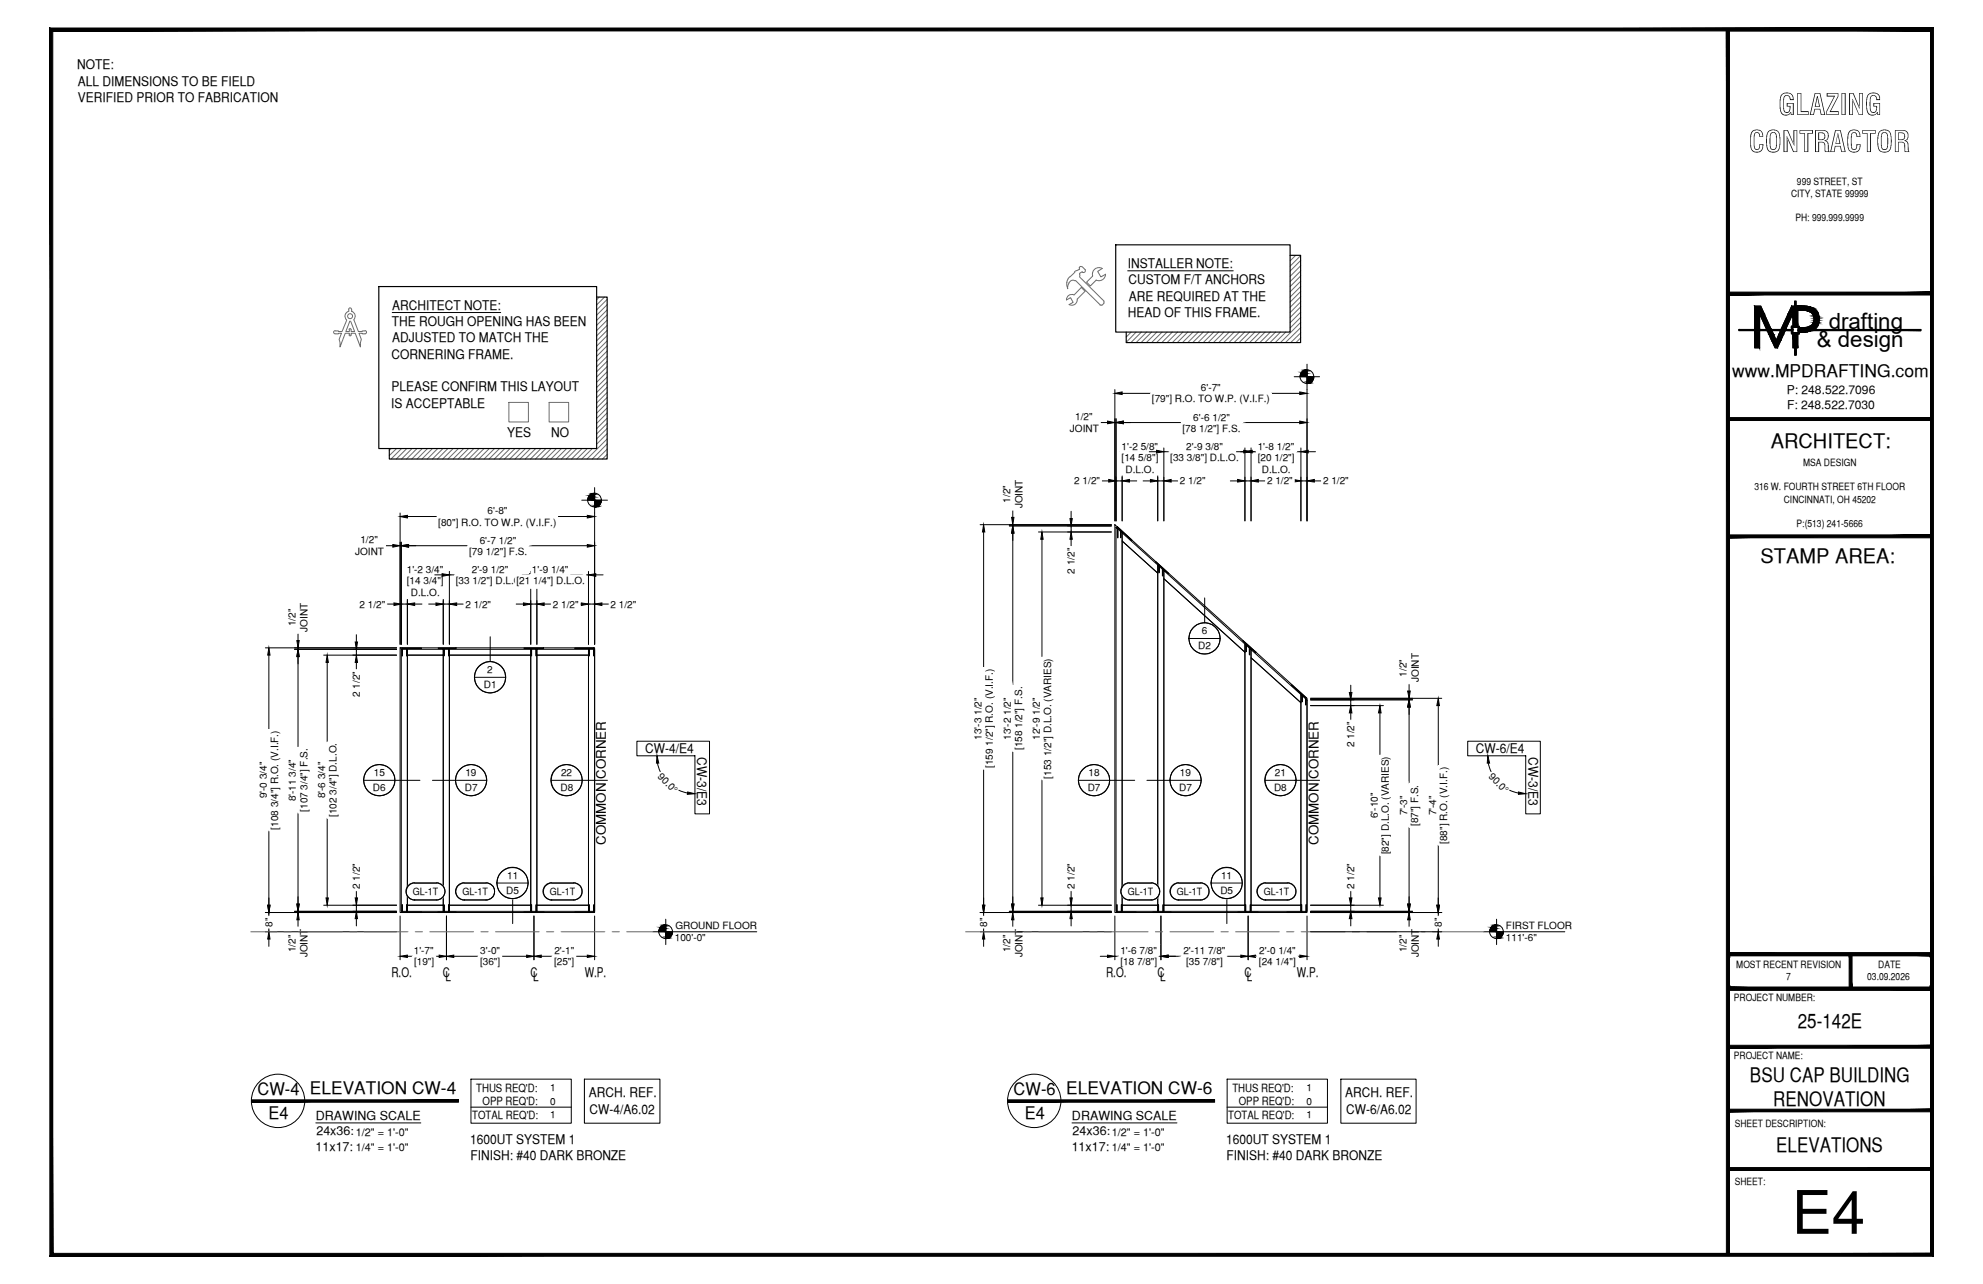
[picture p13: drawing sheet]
<svg xmlns="http://www.w3.org/2000/svg" width="432mm" height="279mm" viewBox="0 0 432 279" stroke-linecap="round" stroke-linejoin="round" font-family="sans-serif">
<defs><g id="words">
<text font-size="13.1" x="390.1" y="268.5">E4</text>
<g font-size="6.3">
<text x="387.2" y="25">GLAZING</text>
<text x="380.8" y="33.1">CONTRACTOR</text>
</g>
<g font-size="4.9">
<text x="398.2" y="71.5">drafting</text>
<text x="395.6" y="75.5">&amp; design</text>
</g>
<g font-size="4.4">
<text x="385.6" y="97.5">ARCHITECT:</text>
<text x="383.3" y="122.5">STAMP AREA:</text>
<text x="391.5" y="223.7">25-142E</text>
<text x="381.1" y="235.4">BSU CAP BUILDING</text>
<text x="386.1" y="240.7">RENOVATION</text>
<text x="386.8" y="250.7">ELEVATIONS</text>
</g>
<g font-size="3.8">
<text x="377.2" y="82">www.MPDRAFTING.com</text>
<text x="56.1" y="238.3">CW-4 ELEVATION CW-4</text>
<text x="220.7" y="238.3">CW-6 ELEVATION CW-6</text>
<text x="58.5" y="243.5">E4</text>
<text x="223.1" y="243.5">E4</text>
</g>
<g font-size="2.9">
<text x="16.8" y="15">NOTE:</text>
<text x="17" y="18.6">ALL DIMENSIONS TO BE FIELD</text>
<text x="17" y="22.2">VERIFIED PRIOR TO FABRICATION</text>
<text x="245.6" y="58.3">INSTALLER NOTE:</text>
<text x="245.7" y="61.8">CUSTOM F/T ANCHORS</text>
<text x="245.8" y="65.4">ARE REQUIRED AT THE</text>
<text x="85.3" y="70.9">THE ROUGH OPENING HAS BEEN</text>
<text x="85.4" y="67.4">ARCHITECT NOTE:</text>
<text x="245.6" y="69">HEAD OF THIS FRAME.</text>
<text x="85.4" y="74.5">ADJUSTED TO MATCH THE</text>
<text x="85.3" y="78.1">CORNERING FRAME.</text>
<text x="85.2" y="88.7">IS ACCEPTABLE</text>
<text x="85.2" y="85.2">PLEASE CONFIRM THIS LAYOUT</text>
<text x="110.4" y="95.1">YES</text>
<text x="120" y="95.1">NO</text>
<text x="140.5" y="163.9">CW-4/E4</text>
<text x="151.8" y="164.7" transform="rotate(90 151.8 164.7)">CW-3/E3</text>
<text x="321.4" y="163.9">CW-6/E4</text>
<text x="332.8" y="164.7" transform="rotate(90 332.8 164.7)">CW-3/E3</text>
<text x="132" y="183.8" transform="rotate(-90 132 183.8)">COMMON CORNER</text>
<text x="287.1" y="183.8" transform="rotate(-90 287.1 183.8)">COMMON CORNER</text>
<text x="85.2" y="212.5">R.O.</text>
<text x="96.5" y="212.5">C</text>
<text x="97" y="213.6">L</text>
<text x="115.5" y="212.5">C</text>
<text x="116.1" y="213.6">L</text>
<text x="127.3" y="212.5">W.P.</text>
<text x="240.9" y="212.5">R.O.</text>
<text x="252" y="212.5">C</text>
<text x="252.6" y="213.6">L</text>
<text x="271" y="212.5">C</text>
<text x="271.5" y="213.6">L</text>
<text x="282.4" y="212.5">W.P.</text>
<text x="128.2" y="238.8">ARCH. REF.</text>
<text x="292.9" y="238.8">ARCH. REF.</text>
<text x="128.4" y="242.3">CW-4/A6.02</text>
<text x="293.1" y="242.3">CW-6/A6.02</text>
<text x="102.4" y="248.9">1600UT SYSTEM 1</text>
<text x="267" y="248.9">1600UT SYSTEM 1</text>
<text x="102.4" y="252.4">FINISH: #40 DARK BRONZE</text>
<text x="267.1" y="252.4">FINISH: #40 DARK BRONZE</text>
</g>
<g font-size="2.7">
<text x="68.8" y="243.8">DRAWING SCALE</text>
<text x="233.4" y="243.8">DRAWING SCALE</text>
<text x="68.7" y="250.4">11x17:</text>
<text x="68.9" y="247.1">24x36:</text>
<text x="233.4" y="250.4">11x17:</text>
<text x="233.6" y="247.1">24x36:</text>
</g>
<g font-size="2.6">
<text x="389.1" y="85.8">P: 248.522.7096</text>
<text x="389.1" y="89">F: 248.522.7030</text>
</g>
<g font-size="2.5">
<text x="103.7" y="237.6">THUS REQ'D:</text>
<text x="268.4" y="237.6">THUS REQ'D:</text>
<text x="102.8" y="243.4">TOTAL REQ'D:</text>
<text x="105.1" y="240.5">OPP REQ'D:</text>
<text x="267.5" y="243.4">TOTAL REQ'D:</text>
<text x="269.7" y="240.5">OPP REQ'D:</text>
</g>
<g font-size="2.4">
<text x="77.5" y="247.2">1/2&quot; = 1'-0&quot;</text>
<text x="77.5" y="250.4">1/4&quot; = 1'-0&quot;</text>
<text x="242.1" y="247.2">1/2&quot; = 1'-0&quot;</text>
<text x="242.1" y="250.4">1/4&quot; = 1'-0&quot;</text>
</g>
<g font-size="2.2">
<text x="391.3" y="40.2">999 STREET, ST</text>
<text x="390" y="42.9">CITY, STATE 99999</text>
<text x="391" y="48.2">PH: 999.999.9999</text>
<text x="250.8" y="87.6">[79&quot;] R.O. TO W.P. (V.I.F.)</text>
<text x="261.5" y="85.2">6'-7&quot;</text>
<text x="233" y="94">JOINT</text>
<text x="234.1" y="91.4">1/2&quot;</text>
<text x="257.5" y="93.9">[78 1/2&quot;] F.S.</text>
<text x="259.8" y="91.5">6'-6 1/2&quot;</text>
<text x="244.2" y="97.9">1'-2 5/8&quot;</text>
<text x="244.2" y="100.3">[14 5/8&quot;]</text>
<text x="254.8" y="100.3">[33 3/8&quot;] D.L.O.</text>
<text x="258.3" y="97.9">2'-9 3/8&quot;</text>
<text x="273.9" y="97.9">1'-8 1/2&quot;</text>
<text x="273.9" y="100.3">[20 1/2&quot;]</text>
<text x="392.6" y="101.3">MSA DESIGN</text>
<text x="233.9" y="105.4">2 1/2&quot;</text>
<text x="245.1" y="102.9">D.L.O.</text>
<text x="256.9" y="105.4">2 1/2&quot;</text>
<text x="274.8" y="102.9">D.L.O.</text>
<text x="275.9" y="105.4">2 1/2&quot;</text>
<text x="288.1" y="105.4">2 1/2&quot;</text>
<text x="382" y="106.7">316 W. FOURTH STREET 6TH FLOOR</text>
<text x="106.2" y="112">6'-8&quot;</text>
<text x="220" y="109.4" transform="rotate(-90 220 109.4)">1/2&quot;</text>
<text x="222.6" y="110.6" transform="rotate(-90 222.6 110.6)">JOINT</text>
<text x="388.4" y="109.3">CINCINNATI, OH 45202</text>
<text x="78.5" y="118.2">1/2&quot;</text>
<text x="95.4" y="114.4">[80&quot;] R.O. TO W.P. (V.I.F.)</text>
<text x="104.5" y="118.3">6'-7 1/2&quot;</text>
<text x="391.2" y="114.7">P:(513) 241-5666</text>
<text x="77.3" y="120.8">JOINT</text>
<text x="88.6" y="124.7">1'-2 3/4&quot;</text>
<text x="102.2" y="120.8">[79 1/2&quot;] F.S.</text>
<text x="102.7" y="124.7">2'-9 1/2&quot;</text>
<text x="115.8" y="124.7">1'-9 1/4&quot;</text>
<text x="234" y="124.8" transform="rotate(-90 234 124.8)">2 1/2&quot;</text>
<text x="88.6" y="127.1">[14 3/4&quot;]</text>
<text x="89.5" y="129.8">D.L.O.</text>
<text x="99.3" y="127.1">[33 1/2&quot;] D.L.O.</text>
<text x="112.5" y="127.1">[21 1/4&quot;] D.L.O.</text>
<text x="64.3" y="136.3" transform="rotate(-90 64.3 136.3)">1/2&quot;</text>
<text x="67" y="137.5" transform="rotate(-90 67 137.5)">JOINT</text>
<text x="78.3" y="132.3">2 1/2&quot;</text>
<text x="101.3" y="132.3">2 1/2&quot;</text>
<text x="120.4" y="132.3">2 1/2&quot;</text>
<text x="133" y="132.3">2 1/2&quot;</text>
<text x="261.7" y="138">6</text>
<text x="260.9" y="141.3">D2</text>
<text x="105.3" y="149.7">D1</text>
<text x="106.1" y="146.4">2</text>
<text x="306.3" y="147.3" transform="rotate(-90 306.3 147.3)">1/2&quot;</text>
<text x="308.9" y="148.5" transform="rotate(-90 308.9 148.5)">JOINT</text>
<text x="78.4" y="151.6" transform="rotate(-90 78.4 151.6)">2 1/2&quot;</text>
<text x="213.7" y="161" transform="rotate(-90 213.7 161)">13'-3 1/2&quot;</text>
<text x="220.1" y="161" transform="rotate(-90 220.1 161)">13'-2 1/2&quot;</text>
<text x="226.4" y="161" transform="rotate(-90 226.4 161)">12'-9 1/2&quot;</text>
<text x="216.2" y="167.1" transform="rotate(-90 216.2 167.1)">[159 1/2&quot;] R.O. (V.I.F.)</text>
<text x="222.6" y="163.3" transform="rotate(-90 222.6 163.3)">[158 1/2&quot;] F.S.</text>
<text x="294.9" y="162.6" transform="rotate(-90 294.9 162.6)">2 1/2&quot;</text>
<text x="58.1" y="173.7" transform="rotate(-90 58.1 173.7)">9'-0 3/4&quot;</text>
<text x="70.8" y="173.7" transform="rotate(-90 70.8 173.7)">8'-6 3/4&quot;</text>
<text x="81.2" y="172.1">D6</text>
<text x="81.4" y="168.8">15</text>
<text x="101.2" y="172.1">D7</text>
<text x="101.3" y="168.8">19</text>
<text x="122" y="172.1">D8</text>
<text x="122.2" y="168.8">22</text>
<text x="143.1" y="169" transform="rotate(46 143.1 169)">90.0°</text>
<text x="228.9" y="169.4" transform="rotate(-90 228.9 169.4)">[153 1/2&quot;] D.L.O. (VARIES)</text>
<text x="236.9" y="172.1">D7</text>
<text x="237" y="168.8">18</text>
<text x="256.8" y="172.1">D7</text>
<text x="256.9" y="168.8">19</text>
<text x="277.4" y="172.1">D8</text>
<text x="277.6" y="168.8">21</text>
<text x="324" y="169" transform="rotate(45 324 169)">90.0°</text>
<text x="64.5" y="174.4" transform="rotate(-90 64.5 174.4)">8'-11 3/4&quot;</text>
<text x="66.9" y="176.7" transform="rotate(-90 66.9 176.7)">[107 3/4&quot;] F.S.</text>
<text x="73.3" y="177.8" transform="rotate(-90 73.3 177.8)">[102 3/4&quot;] D.L.O.</text>
<text x="300" y="178.1" transform="rotate(-90 300 178.1)">6'-10&quot;</text>
<text x="306.4" y="177.4" transform="rotate(-90 306.4 177.4)">7'-3&quot;</text>
<text x="308.8" y="179.8" transform="rotate(-90 308.8 179.8)">[87&quot;] F.S.</text>
<text x="312.7" y="177.4" transform="rotate(-90 312.7 177.4)">7'-4&quot;</text>
<text x="60.6" y="180.5" transform="rotate(-90 60.6 180.5)">[108 3/4&quot;] R.O. (V.I.F.)</text>
<text x="302.5" y="185.9" transform="rotate(-90 302.5 185.9)">[82&quot;] D.L.O. (VARIES)</text>
<text x="315.2" y="183.6" transform="rotate(-90 315.2 183.6)">[88&quot;] R.O. (V.I.F.)</text>
<text x="110.4" y="191.2">11</text>
<text x="265.9" y="191.2">11</text>
<text x="78.4" y="193.5" transform="rotate(-90 78.4 193.5)">2 1/2&quot;</text>
<text x="89.9" y="194.8">GL-1T</text>
<text x="100.7" y="194.8">GL-1T</text>
<text x="110.2" y="194.5">D5</text>
<text x="119.8" y="194.8">GL-1T</text>
<text x="234" y="193.5" transform="rotate(-90 234 193.5)">2 1/2&quot;</text>
<text x="245.6" y="194.8">GL-1T</text>
<text x="256.3" y="194.8">GL-1T</text>
<text x="265.7" y="194.5">D5</text>
<text x="275.2" y="194.8">GL-1T</text>
<text x="294.9" y="193.5" transform="rotate(-90 294.9 193.5)">2 1/2&quot;</text>
<text x="59.3" y="201.6" transform="rotate(-90 59.3 201.6)">8&quot;</text>
<text x="147.1" y="202.1">GROUND FLOOR</text>
<text x="214.9" y="201.6" transform="rotate(-90 214.9 201.6)">8&quot;</text>
<text x="313.9" y="201.6" transform="rotate(-90 313.9 201.6)">8&quot;</text>
<text x="327.9" y="202.1">FIRST FLOOR</text>
<text x="64.3" y="207.2" transform="rotate(-90 64.3 207.2)">1/2&quot;</text>
<text x="67" y="208.3" transform="rotate(-90 67 208.3)">JOINT</text>
<text x="90.1" y="207.6">1'-7&quot;</text>
<text x="104.6" y="207.6">3'-0&quot;</text>
<text x="120.7" y="207.6">2'-1&quot;</text>
<text x="146.9" y="204.7">100'-0&quot;</text>
<text x="220" y="207.2" transform="rotate(-90 220 207.2)">1/2&quot;</text>
<text x="222.6" y="208.3" transform="rotate(-90 222.6 208.3)">JOINT</text>
<text x="244" y="207.6">1'-6 7/8&quot;</text>
<text x="257.7" y="207.6">2'-11 7/8&quot;</text>
<text x="274.2" y="207.6">2'-0 1/4&quot;</text>
<text x="306.3" y="207.2" transform="rotate(-90 306.3 207.2)">1/2&quot;</text>
<text x="308.9" y="208.3" transform="rotate(-90 308.9 208.3)">JOINT</text>
<text x="327.9" y="204.7">111'-6&quot;</text>
<text x="90.2" y="210.1">[19&quot;]</text>
<text x="104.5" y="210.1">[36&quot;]</text>
<text x="120.6" y="210.1">[25&quot;]</text>
<text x="244" y="210.1">[18 7/8&quot;]</text>
<text x="258.3" y="210.1">[35 7/8&quot;]</text>
<text x="274.1" y="210.1">[24 1/4&quot;]</text>
<text x="378.1" y="210.6">MOST RECENT REVISION</text>
<text x="388.9" y="213.3">7</text>
<text x="406.6" y="213.2">03.09.2026</text>
<text x="409" y="210.6">DATE</text>
<text x="377.6" y="217.8">PROJECT NUMBER:</text>
<text x="377.6" y="230.4">PROJECT NAME:</text>
<text x="119.8" y="237.5">1</text>
<text x="284.5" y="237.5">1</text>
<text x="119.8" y="240.4">0</text>
<text x="119.8" y="243.2">1</text>
<text x="284.5" y="240.4">0</text>
<text x="284.5" y="243.2">1</text>
<text x="377.8" y="245.2">SHEET DESCRIPTION:</text>
<text x="377.8" y="257.9">SHEET:</text>
</g>
</g></defs>
<!-- layer: GLASS -->
<path d="M244.3 117.7l7.8 7v72.3h-7.8zM253.4 125.9l17.7 16v55.1h-17.7zM88.7 142.6h7.8v54.4h-7.8zM97.9 142.6h17.7v54.4h-17.7zM116.9 142.6h11.2v54.4h-11.2zM272.4 143.1l10.9 9.8v44.1h-10.9z" fill="none" stroke="#000" stroke-width=".22"/>
<!-- layer: COMPONENTS -->
<g fill="none" stroke="#000" stroke-width=".22">
<path d="M243 114.7l1.3 1.3v82.3h-1.3zM244.3 116l7.8 6.9v1.8l-7.8-7zM252.1 122.9l1.3 1.2v74.2h-1.3zM253.4 124.1l17.7 16v1.8l-17.7-16zM87.4 141.3h1.3v57h-1.3zM88.7 141.3h7.8v1.3h-7.8zM96.5 141.3h1.4v57h-1.4zM97.9 141.3h17.7v1.3h-17.7zM115.6 141.3h1.3v57h-1.3zM116.9 141.3h11.2v1.3h-11.2zM128.1 141.3h1.4v57h-1.4zM271.1 140.1l1.3 1.3v56.9h-1.3z"/>
<path d="M272.4 141.4l10.9 9.7v1.8l-10.9-9.8zM283.3 151.1l1.3 1.2v46h-1.3zM88.7 197h7.8v1.3h-7.8zM97.9 197h17.7v1.3h-17.7zM116.9 197h11.2v1.3h-11.2zM244.3 197h7.8v1.3h-7.8zM253.4 197h17.7v1.3h-17.7zM272.4 197h10.9v1.3h-10.9z"/>
</g>
<!-- layer: GLASS TAG -->
<path d="M90 195.8h5.4h-5.1h4.8M95.1 192.2h-5.1h5.4M100.8 195.8h5.4h-5.1h4.8M105.9 192.2h-5.1h5.4M119.8 195.8h5.4h-5.1h4.8M124.9 192.2h-5.1h5.4M245.6 195.8h5.4h-5.1h4.8M250.7 192.2h-5.1h5.4M256.3 195.8h5.4h-5h4.7M261.4 192.2h-5.1h5.4M275.3 195.8h5.4h-5.1h4.8M280.4 192.2h-5.1h5.4" fill="none" stroke="#fff" stroke-width=".22"/>
<g fill="#fff" stroke="#fff" stroke-width=".22">
<path d="M89.3 192.4l.7-.2h5.4zM89.3 192.4h6.6l-.5-.2zM88.9 192.8l.4-.4h6.6zM88.9 192.8h7.6l-.6-.4zM88.9 192.8h7.6l-7.9 .6zM88.6 193.4h8.2l-.3-.6zM88.6 193.4h8.2l-8.3 .6zM88.5 194h8.4l-.1-.6zM88.5 194h8.4l-8.4 .6zM88.5 194.6h8.3l.1-.6zM88.5 194.6h8.3l-7.9 .6zM88.9 195.2h7.6l.3-.6zM88.9 195.2h7.6l-7.2 .4zM89.3 195.6h6.7l.5-.4zM89.3 195.6h6.7l-6 .2zM90 195.8h5.4l.6-.2z"/>
<path d="M100.2 192.4l.6-.2h5.4zM100.2 192.4h6.6l-.6-.2zM99.7 192.8l.5-.4h6.6zM99.7 192.8h7.6l-.5-.4zM99.7 192.8h7.6l-7.9 .6zM99.4 193.4h8.2l-.3-.6zM99.4 193.4h8.2l-8.3 .6zM99.3 194h8.4l-.1-.6zM99.3 194h8.4l-8.3 .6zM99.4 194.6h8.2l.1-.6zM99.4 194.6h8.2l-7.9 .6zM99.7 195.2h7.6l.3-.6zM99.7 195.2h7.6l-7.1 .4zM100.2 195.6h6.6l.5-.4zM100.2 195.6h6.6l-6 .2zM100.8 195.8h5.4l.6-.2z"/>
<path d="M119.3 192.4l.5-.2h5.4zM119.3 192.4h6.6l-.7-.2zM118.7 192.8l.6-.4h6.6zM118.7 192.8h7.7l-.5-.4zM118.7 192.8h7.7l-8 .6zM118.4 193.4h8.3l-.3-.6zM118.4 193.4h8.3l-8.4 .6zM118.3 194h8.4v-.6zM118.3 194h8.4l-8.3 .6zM118.4 194.6h8.3v-.6zM118.4 194.6h8.3l-8 .6zM118.7 195.2h7.7l.3-.6zM118.7 195.2h7.7l-7.1 .4zM119.3 195.6h6.6l.5-.4zM119.3 195.6h6.6l-6.1 .2zM119.8 195.8h5.4l.7-.2z"/>
<path d="M245 192.4l.6-.2h5.4zM245 192.4h6.7l-.7-.2zM244.5 192.8l.5-.4h6.7zM244.5 192.8h7.6l-.4-.4zM244.5 192.8h7.6l-7.9 .6zM244.2 193.4h8.2l-.3-.6zM244.2 193.4h8.2l-8.3 .6zM244.1 194h8.4l-.1-.6zM244.1 194h8.4l-8.3 .6zM244.2 194.6h8.2l.1-.6zM244.2 194.6h8.2l-7.9 .6zM244.5 195.2h7.6l.3-.6zM244.5 195.2h7.6l-7.1 .4zM245 195.6h6.7l.4-.4zM245 195.6h6.7l-6.1 .2zM245.6 195.8h5.4l.7-.2z"/>
<path d="M255.8 192.4l.5-.2h5.4zM255.8 192.4h6.6l-.7-.2zM255.3 192.8l.5-.4h6.6zM255.3 192.8h7.6l-.5-.4zM255.3 192.8h7.6l-7.9 .6zM255 193.4h8.2l-.3-.6zM255 193.4h8.2l-8.4 .6zM254.8 194h8.5l-.1-.6zM254.8 194h8.5l-8.3 .6zM255 194.6h8.2l.1-.6zM255 194.6h8.2l-7.9 .6zM255.3 195.2h7.6l.3-.6zM255.3 195.2h7.6l-7.1 .4zM255.8 195.6h6.6l.5-.4zM255.8 195.6h6.6l-6.1 .2zM256.3 195.8h5.4l.7-.2z"/>
<path d="M274.7 192.4l.6-.2h5.4zM274.7 192.4h6.6l-.6-.2zM274.2 192.8l.5-.4h6.6zM274.2 192.8h7.5l-.4-.4zM274.2 192.8h7.5l-7.8 .6zM273.9 193.4h8.2l-.4-.6zM273.9 193.4h8.2l-8.4 .6zM273.7 194h8.5l-.1-.6zM273.7 194h8.5l-8.3 .6zM273.9 194.6h8.2l.1-.6zM273.9 194.6h8.2l-7.9 .6zM274.2 195.2h7.6l.3-.6zM274.2 195.2h7.6l-7.1 .4zM274.7 195.6h6.6l.5-.4zM274.7 195.6h6.6l-6 .2zM275.3 195.8h5.4l.6-.2z"/>
</g>
<path d="M88.9 192.8l1.1-.6h5.1a1.84 1.84 0 0 1 1.8 1.8 1.84 1.84 0 0 1-1.8 1.8h-4.8a1.84 1.84 0 0 1-1.7-1 1.84 1.84 0 0 1 .3-2zM99.7 192.8l1.1-.6h5.1a1.84 1.84 0 0 1 1.8 1.8 1.84 1.84 0 0 1-1.8 1.8h-4.8a1.84 1.84 0 0 1-1.7-1 1.84 1.84 0 0 1 .3-2zM118.7 192.8l1.1-.6h5.1a1.84 1.84 0 0 1 1.8 1.8 1.84 1.84 0 0 1-1.8 1.8h-4.8a1.84 1.84 0 0 1-1.6-1 1.84 1.84 0 0 1 .2-2zM244.5 192.8l1.1-.6h5.1a1.84 1.84 0 0 1 1.8 1.8 1.84 1.84 0 0 1-1.8 1.8h-4.8a1.84 1.84 0 0 1-1.6-1 1.84 1.84 0 0 1 .2-2zM255.3 192.8l1-.6h5.1a1.84 1.84 0 0 1 1.9 1.8 1.84 1.84 0 0 1-1.9 1.8h-4.7a1.84 1.84 0 0 1-1.7-1 1.84 1.84 0 0 1 .3-2zM274.2 192.8l1.1-.6h5.1a1.84 1.84 0 0 1 1.8 1.8 1.84 1.84 0 0 1-1.8 1.8h-4.8a1.84 1.84 0 0 1-1.7-1 1.84 1.84 0 0 1 .3-2z" fill="none" stroke="#000" stroke-width=".22"/>
<!-- layer: SYMBOLS -->
<g fill="none" stroke="#000" stroke-width=".22">
<path d="M284.6 79.2v5.6M281.8 82h5.5M126.7 108.8h5.6M129.5 106.1v5.5M258.9 138.9h6.8M103.3 147.4h6.8M79.2 169.8h6.8M99.2 169.8h6.8M120 169.8h6.8M143.2 166l.6 1.9M147.8 172l1.9 .6M234.8 169.8h6.8"/>
<path d="M254.8 169.8h6.8M275.5 169.8h6.8M324.1 166l.6 1.9M328.7 172l1.9 .6M90.3 192.1a1.87 1.87 0 0 0-1.9 1.9 1.87 1.87 0 0 0 1.9 1.8M90.3 192.2h4.8M95 192.1a1.87 1.87 0 0 1 1.9 1.9 1.87 1.87 0 0 1-1.9 1.8h-4.7M101.1 192.1a1.87 1.87 0 0 0-1.9 1.9 1.87 1.87 0 0 0 1.9 1.8M101.1 192.2h4.8M101.1 195.8h4.8M105.8 192.1a1.87 1.87 0 0 1 1.9 1.9 1.87 1.87 0 0 1-1.9 1.8M108.2 192.2h6.8"/>
<path d="M120.1 192.1a1.87 1.87 0 0 0-1.9 1.9 1.87 1.87 0 0 0 1.9 1.8M120.1 192.2h4.8M124.9 192.1a1.87 1.87 0 0 1 1.8 1.9 1.87 1.87 0 0 1-1.8 1.8h-4.8M245.9 192.1a1.87 1.87 0 0 0-1.9 1.9 1.87 1.87 0 0 0 1.9 1.8M245.9 192.2h4.8M250.7 192.1a1.87 1.87 0 0 1 1.8 1.9 1.87 1.87 0 0 1-1.8 1.8h-4.8M256.6 192.1a1.87 1.87 0 0 0-1.8 1.9 1.87 1.87 0 0 0 1.8 1.8M256.7 192.2h4.7M261.4 192.1a1.87 1.87 0 0 1 1.9 1.9 1.87 1.87 0 0 1-1.9 1.8h-4.7M263.7 192.2h6.8M275.6 192.1a1.87 1.87 0 0 0-1.9 1.9 1.87 1.87 0 0 0 1.9 1.8h4.8M275.6 192.2h4.8"/>
<path d="M280.3 192.1a1.87 1.87 0 0 1 1.9 1.9 1.87 1.87 0 0 1-1.9 1.8M142.2 202.8h22.6M145 200v5.5M323.1 202.8h17.6M325.9 200v5.5M102.6 234.8h21.8v9.6h-21.8zM267.2 234.8h21.9v9.6h-21.9zM102.6 240.9h21.8M267.2 240.9h21.9"/>
<circle cx="284.6" cy="81.9" r="1.49"/>
<circle cx="129.4" cy="108.8" r="1.49"/>
<circle cx="262.3" cy="138.9" r="3.4"/>
<circle cx="106.7" cy="147.4" r="3.4"/>
<circle cx="82.6" cy="169.8" r="3.4"/>
<circle cx="102.6" cy="169.8" r="3.4"/>
<circle cx="123.3" cy="169.8" r="3.4"/>
<circle cx="238.2" cy="169.8" r="3.4"/>
<circle cx="258.2" cy="169.8" r="3.4"/>
<circle cx="278.8" cy="169.8" r="3.4"/>
<circle cx="111.6" cy="192.1" r="3.4"/>
<circle cx="267.1" cy="192.1" r="3.4"/>
<circle cx="144.9" cy="202.7" r="1.49"/>
<circle cx="325.9" cy="202.7" r="1.49"/>
<circle cx="60.5" cy="239.6" r="5.8"/>
<circle cx="225.2" cy="239.6" r="5.8"/>
</g>
<!-- layer: ROUGH OPENING -->
<path d="M242.8 114.2l41.8 37.8v46.6h-41.8zM87.1 141h42.4v57.6h-42.4z" fill="none" stroke="#000" stroke-width=".22"/>
<!-- layer: DIM -->
<g fill="none" stroke="#000" stroke-width=".22">
<path d="M239.6 91.9h1.6M242.8 84.8v28.5M242.8 91.9h.2M243 91.1v22.2M244.3 85.6h6.3M244.3 97.5v15.8M244.6 91.9h12.6M245.9 98.3h5.9M252.1 97.5v15.8M253.4 98.3h1.2M253.4 97.5v15.8M269.2 98.3h1.9"/>
<path d="M270.4 91.9h12.6M271.1 97.5v15.8M272.4 98.3h1.9M272.4 97.5v15.8M276.8 85.6h6.2M282.2 98.3h1.1M283.3 97.5v15.8M284.6 84.8v28.5M284.9 98.3h1.5M83.9 118.7h1.6M87.1 111.6v28.6M87.1 118.7h.3"/>
<path d="M87.4 118v22.2M88.7 112.4h6.5M89 118.7h12.9M115 118.7h12.9M121.4 112.4h6.5M129.5 111.6v28.6M213.4 114.2h28.6M214.2 115.8v29.5M219.8 114.4h22.2M220.5 111v1.6M220.5 114.2v.2M220.5 116v33.2"/>
<path d="M226.1 115.8h15.9M226.9 117.3v25.7M233.2 111.3v1.5M233.2 114.4v1.4M233.2 117.3v1.6M239.8 104.6h1.6M243 104.6h1.3M245.9 104.6h1.6M248.9 104.6h1.6M252.1 104.6h1.3M255 104.6h1.6M267.9 104.6h1.6"/>
<path d="M271.1 104.6h1.3M274 104.6h1.6M280.1 104.6h1.6M283.3 104.6h1.3M286.2 104.6h1.6M64.9 137.8v1.6M77.6 138.1v1.6M84.2 131.4h1.6M87.4 131.4h1.3M88.7 124.3v15.9M90.3 131.4h1.6M90.3 125.1h6"/>
<path d="M93.3 131.4h1.6M96.5 131.4h1.4M96.5 124.3v15.9M97.9 125.1h1.1M97.9 124.3v15.9M99.4 131.4h1.6M112.4 131.4h1.6M113.7 125.1h1.9M115.6 131.4h1.3M115.6 124.3v15.9M116.9 125.1h11.2M116.9 124.3v15.9"/>
<path d="M118.5 131.4h1.6M125 131.4h1.6M128.1 124.3v15.9M128.1 131.4h1.4M129.7 125.1h1.6M131.1 131.4h1.6M57.8 141h28.6M58.5 142.6v16.1M64.1 141.3h22.3M64.9 141v.3M64.9 142.9v19.7M70.5 142.6h15.9"/>
<path d="M71.2 144.1v17.4M77.6 141.3v1.3M77.6 144.1v1.6M285.4 152h28.5M285.4 152.3h22.2M285.4 153.5h15.8M294.1 149.1v1.6M294.1 152.3v1.2M294.1 155.1v1.6M300.5 155.1v9.2M306.8 148.8v1.6M306.8 152v.3"/>
<path d="M306.8 153.9v16.7M313.2 153.5v13.1M64.9 176.9v19.8M71.2 178.1v17.3M214.2 167.4v29.6M220.5 163.5v33.2M226.9 169.7v25.7M57.8 198.6h28.6M58.5 180.8v16.2M58.5 198.6v.8M64.1 198.3h22.3M64.9 198.3v.3"/>
<path d="M70.5 197h15.9M77.6 193.8v1.6M77.6 197v1.3M77.6 199.9v1.6M87.1 199.3v9.6M97.2 199.3v9.6M116.3 199.3v9.6M129.5 199.3v9.6M213.4 198.6h28.6M214.2 198.6v.8M219.8 198.3h22.2M220.5 198.3v.3"/>
<path d="M226.1 197h15.9M233.2 193.8v1.6M233.2 197v1.3M233.2 199.9v1.6M242.8 199.3v9.6M252.8 199.3v9.6M271.8 199.3v9.6M284.6 199.3v9.6M285.4 198.6h28.5M285.4 198.3h22.2M285.4 197h15.8M294.1 193.8v1.6"/>
<path d="M294.1 197v1.3M294.1 199.9v1.6M300.5 186.2v9.2M306.8 180v16.7M306.8 198.3v.3M313.2 183.9v13.1M313.2 198.6v.8M57.8 202.8h28.6M58.5 201.9v.9M58.5 204.3v1.6M64.9 200.2v1.5M88.7 208.1h1.2"/>
<path d="M94.8 208.1h.8M98.8 208.1h5.5M109.2 208.1h5.5M117.9 208.1h2.5M125.3 208.1h2.6M213.4 202.8h28.6M214.2 201.9v.9M214.2 204.3v1.6M220.5 200.2v1.5M239.6 208.1h1.6M242.8 208.1h.9M252.3 208.1h.5"/>
<path d="M254.4 208.1h3M267.1 208.1h3.1M273.4 208.1h.5M282.4 208.1h.6M285.4 202.8h28.5M306.8 200.2v1.5M313.2 201.9v.9M313.2 204.3v1.6"/>
</g>
<g fill="#000" stroke="#000" stroke-width=".22">
<path d="M241.2 91.6l1.6 .3-1.6 .3zM242.8 85.6l1.5-.3v.6zM243 91.9l1.6-.3v.6zM244.3 98.3l1.6-.3v.6zM250.5 98l1.6 .3-1.6 .3zM251.8 98l1.6 .3-1.6 .3zM270.8 98l1.6 .3-1.6 .3zM271.1 98.3l1.6-.3v.6zM283 85.3l1.6 .3-1.6 .3zM283 91.6l1.6 .3-1.6 .3zM283.3 98.3l1.6-.3v.6zM85.5 118.5l1.6 .2-1.6 .4z"/>
<path d="M87.1 112.4l1.6-.3v.6zM87.4 118.7l1.6-.2v.6zM127.9 112.1l1.6 .3-1.6 .3zM127.9 118.5l1.6 .2-1.6 .4zM214.2 114.2l.2 1.6h-.5zM220.5 114.4l.3 1.6h-.5zM220.3 112.6h.5l-.3 1.6zM226.9 115.8l.2 1.5h-.5zM233 112.8h.5l-.3 1.6zM233.2 115.8l.3 1.5h-.5zM241.4 104.3l1.6 .3-1.6 .3zM244.3 104.6l1.6-.3v.6z"/>
<path d="M250.5 104.3l1.6 .3-1.6 .3zM253.4 104.6l1.6-.3v.6zM269.5 104.3l1.6 .3-1.6 .3zM272.4 104.6l1.6-.3v.6zM281.7 104.3l1.6 .3-1.6 .3zM284.6 104.6l1.6-.3v.6zM64.6 139.4h.6l-.3 1.6zM77.3 139.7h.6l-.3 1.6zM85.8 131.2l1.6 .2-1.6 .4zM88.7 131.4l1.6-.2v.6zM88.7 125.1l1.6-.3v.6zM94.9 124.8l1.6 .3-1.6 .3z"/>
<path d="M94.9 131.2l1.6 .2-1.6 .4zM96.3 124.8l1.6 .3-1.6 .3zM97.9 131.4l1.5-.2v.6zM114 131.2l1.6 .2-1.6 .4zM115.3 124.8l1.6 .3-1.6 .3zM115.6 125.1l1.6-.3v.6zM116.9 131.4l1.6-.2v.6zM126.6 131.2l1.5 .2-1.5 .4zM128.1 125.1l1.6-.3v.6zM129.5 131.4l1.6-.2v.6zM58.5 141l.3 1.6h-.5zM64.9 141.3l.3 1.6h-.6z"/>
<path d="M71.2 142.6l.3 1.5h-.5zM77.6 142.6l.3 1.5h-.6zM293.8 150.7h.6l-.3 1.6zM294.1 153.5l.3 1.6h-.6zM300.5 153.5l.2 1.6h-.5zM306.8 152.3l.3 1.6h-.6zM306.5 150.4h.6l-.3 1.6zM313.2 152l.2 1.5h-.5zM58.3 197h.5l-.3 1.6zM64.6 196.7h.6l-.3 1.6zM71 195.4h.5l-.3 1.6zM77.6 198.3l.3 1.6h-.6z"/>
<path d="M77.3 195.4h.6l-.3 1.6zM213.9 197h.5l-.2 1.6zM220.3 196.7h.5l-.3 1.6zM226.6 195.4h.5l-.2 1.6zM233.2 198.3l.3 1.6h-.5zM233 195.4h.5l-.3 1.6zM294.1 198.3l.3 1.6h-.6zM293.8 195.4h.6l-.3 1.6zM300.2 195.4h.5l-.2 1.6zM306.5 196.7h.6l-.3 1.6zM312.9 197h.5l-.2 1.6zM58.5 202.8l.3 1.5h-.5z"/>
<path d="M64.9 198.6l.3 1.6h-.6zM87.1 208.1l1.6-.3v.5zM95.6 207.8l1.6 .3-1.6 .2zM97.2 208.1l1.6-.3v.5zM114.7 207.8l1.6 .3-1.6 .2zM116.3 208.1l1.6-.3v.5zM127.9 207.8l1.6 .3-1.6 .2zM214.2 202.8l.2 1.5h-.5zM220.5 198.6l.3 1.6h-.5zM241.2 207.8l1.6 .3-1.6 .2zM252.8 208.1l1.6-.3v.5zM270.2 207.8l1.6 .3-1.6 .2z"/>
<path d="M271.8 208.1l1.6-.3v.5zM283 207.8l1.6 .3-1.6 .2zM306.8 198.6l.3 1.6h-.6zM313.2 202.8l.2 1.5h-.5z"/>
</g>
<g fill="#fff" stroke="#fff" stroke-width=".22">
<path d="M105.9 110v2.4l4.8-2.4zM105.9 112.4l4.8-2.4v2.4z"/>
<path d="M95.2 112.4v2.9l26.2-2.9zM95.2 115.3l26.2-2.9v2.9z"/>
<path d="M104.1 116.3v2.4l8.6-2.4zM104.1 118.7l8.6-2.4v2.4z"/>
<path d="M101.9 118.7v3l13.1-3zM101.9 121.7l13.1-3v3z"/>
<path d="M77 116.2v5.1l6.9-5.1zM77 121.3l6.9-5.1v5.1z"/>
<path d="M132.7 130.2v2.5l6.2-2.5zM132.7 132.7l6.2-2.5v2.5z"/>
<path d="M78 130.2v2.5l6.2-2.5zM78 132.7l6.2-2.5v2.5z"/>
<path d="M88.4 122.7v2.4l8.4-2.4zM88.4 125.1l8.4-2.4v2.4z"/>
<path d="M88.3 125.1v5.1l8.6-5.1zM88.3 130.2l8.6-5.1v5.1z"/>
<path d="M102.4 122.7v2.4l8.6-2.4zM102.4 125.1l8.6-2.4v2.4z"/>
<path d="M99 125.1v2.9l15.4-2.9zM99 128l15.4-2.9v2.9z"/>
<path d="M101 130.2v2.5l6.3-2.5zM101 132.7l6.3-2.5v2.5z"/>
<path d="M56.1 165.5v8.6h2.4zM56.1 165.5h2.4v8.6z"/>
<path d="M58.5 158.7v22.1h2.9zM58.5 158.7h2.9v22.1z"/>
<path d="M62.5 164.9v9.8h2.4zM62.5 164.9h2.4v9.8z"/>
<path d="M64.9 162.6v14.3h2.9zM64.9 162.6h2.9v14.3z"/>
<path d="M62.4 130.8v7h5zM62.4 130.8h5v7z"/>
<path d="M62.4 201.7v7h5zM62.4 201.7h5v7z"/>
<path d="M76.4 145.7v6.3h2.4zM76.4 145.7h2.4v6.3z"/>
<path d="M76.4 187.6v6.2h2.4zM76.4 187.6h2.4v6.2z"/>
<path d="M68.8 165.5v8.6h2.4zM68.8 165.5h2.4v8.6z"/>
<path d="M71.2 161.5v16.6h2.9zM71.2 161.5h2.9v16.6z"/>
<path d="M90 205.7v2.4l4.7-2.4zM90 208.1l4.7-2.4v2.4z"/>
<path d="M89.9 208.1v2.8l4.9-2.8zM89.9 210.9l4.9-2.8v2.8z"/>
<path d="M120.4 205.7v2.4l4.9-2.4zM120.4 208.1l4.9-2.4v2.4z"/>
<path d="M120.4 208.1v2.8l4.9-2.8zM120.4 210.9l4.9-2.8v2.8z"/>
<path d="M57.3 199.4v2.5h2.5zM57.3 199.4h2.5v2.5z"/>
<path d="M115.6 122.7v2.4l8.5-2.4zM115.6 125.1l8.5-2.4v2.4z"/>
<path d="M112.2 125.1v2.9l15.4-2.9zM112.2 128l15.4-2.9v2.9z"/>
<path d="M120.1 130.2v2.5l6.2-2.5zM120.1 132.7l6.2-2.5v2.5z"/>
<path d="M104.3 205.6v2.5l4.9-2.5zM104.3 208.1l4.9-2.5v2.5z"/>
<path d="M104.3 208.1v2.8l4.9-2.8zM104.3 210.9l4.9-2.8v2.8z"/>
<path d="M261.2 83.1v2.5l4.9-2.5zM261.2 85.6l4.9-2.5v2.5z"/>
<path d="M250.6 85.6v2.9l26.2-2.9zM250.6 88.5l26.2-2.9v2.9z"/>
<path d="M259.5 89.5v2.4l8.6-2.4zM259.5 91.9l8.6-2.4v2.4z"/>
<path d="M257.2 91.9v2.9l13.2-2.9zM257.2 94.8l13.2-2.9v2.9z"/>
<path d="M232.6 89.3v5.2l7-5.2zM232.6 94.5l7-5.2v5.2z"/>
<path d="M287.8 103.4v2.5l6.2-2.5zM287.8 105.9l6.2-2.5v2.5z"/>
<path d="M233.6 103.4v2.5l6.2-2.5zM233.6 105.9l6.2-2.5v2.5z"/>
<path d="M244 95.8v2.5l8.5-2.5zM244 98.3l8.5-2.5v2.5z"/>
<path d="M244 98.3v5.1l8.5-5.1zM244 103.4l8.5-5.1v5.1z"/>
<path d="M258 95.8v2.5l8.6-2.5zM258 98.3l8.6-2.5v2.5z"/>
<path d="M254.6 98.3v2.9l15.4-2.9zM254.6 101.2l15.4-2.9v2.9z"/>
<path d="M256.6 103.4v2.5l6.2-2.5zM256.6 105.9l6.2-2.5v2.5z"/>
<path d="M211.8 151.5v9.7h2.4zM211.8 151.5h2.4v9.7z"/>
<path d="M214.2 145.3v22.1h2.9zM214.2 145.3h2.9v22.1z"/>
<path d="M218.1 151.5v9.7h2.4zM218.1 151.5h2.4v9.7z"/>
<path d="M220.5 149.2v14.3h3zM220.5 149.2h3v14.3z"/>
<path d="M218 103.9v7.1h5.1zM218 103.9h5.1v7.1z"/>
<path d="M218 201.7v7h5.1zM218 201.7h5.1v7z"/>
<path d="M232 118.9v6.3h2.4zM232 118.9h2.4v6.3z"/>
<path d="M232 187.6v6.2h2.4zM232 187.6h2.4v6.2z"/>
<path d="M224.5 151.5v9.7h2.4zM224.5 151.5h2.4v9.7z"/>
<path d="M226.9 143v26.7h2.9zM226.9 143h2.9v26.7z"/>
<path d="M243.8 205.6v2.5l8.4-2.5zM243.8 208.1l8.4-2.5v2.5z"/>
<path d="M243.7 208.1v2.8l8.6-2.8zM243.7 210.9l8.6-2.8v2.8z"/>
<path d="M273.9 205.6v2.5l8.5-2.5zM273.9 208.1l8.5-2.5v2.5z"/>
<path d="M273.9 208.1v2.8l8.5-2.8zM273.9 210.9l8.5-2.8v2.8z"/>
<path d="M213 199.4v2.5h2.4zM213 199.4h2.4v2.5z"/>
<path d="M273.7 95.8v2.5l8.4-2.5zM273.7 98.3l8.4-2.5v2.5z"/>
<path d="M273.6 98.3v5.1l8.6-5.1zM273.6 103.4l8.6-5.1v5.1z"/>
<path d="M275.6 103.4v2.5l6.2-2.5zM275.6 105.9l6.2-2.5v2.5z"/>
<path d="M257.4 205.6v2.5l9.7-2.5zM257.4 208.1l9.7-2.5v2.5z"/>
<path d="M258 208.1v2.8l8.5-2.8zM258 210.9l8.5-2.8v2.8z"/>
<path d="M310.8 172.8v4.9h2.4zM310.8 172.8h2.4v4.9z"/>
<path d="M313.2 166.6v17.3h2.8zM313.2 166.6h2.8v17.3z"/>
<path d="M304.4 172.8v4.9h2.4zM304.4 172.8h2.4v4.9z"/>
<path d="M306.8 170.6v9.4h2.9zM306.8 170.6h2.9v9.4z"/>
<path d="M304.2 141.8v7h5.2zM304.2 141.8h5.2v7z"/>
<path d="M304.2 201.7v7h5.2zM304.2 201.7h5.2v7z"/>
<path d="M292.9 156.7v6.2h2.4zM292.9 156.7h2.4v6.2z"/>
<path d="M292.9 187.6v6.2h2.4zM292.9 187.6h2.4v6.2z"/>
<path d="M298 172.2v6.1h2.5zM298 172.2h2.5v6.1z"/>
<path d="M300.5 164.3v21.9h2.8zM300.5 164.3h2.8v21.9z"/>
<path d="M311.9 199.4v2.5h2.5zM311.9 199.4h2.5v2.5z"/>
</g>
<!-- layer: DETAIL TAG -->
<path d="M262.3 135.5l.8 .1M106.7 144l.9 .1M82.6 166.4l.9 .1M102.6 166.4l.8 .1M123.4 166.4l-.8 .1M238.3 166.4l.8 .1M258.2 166.4l.8 .1M278.8 166.4l-.8 .1M111.6 188.8h.9M267.1 188.8h.9" fill="none" stroke="#fff" stroke-width=".22"/>
<g fill="#fff" stroke="#fff" stroke-width=".22">
<path d="M105 150.4l1.7 .4zM105 150.4l2.6 .3-.9 .1zM104.3 149.8l.7 .6 2.6 .3zM104.3 149.8l4.1 .6-.8 .3zM103.8 149.1l.5 .7 4.1 .6zM103.8 149.1l5.3 .7-.7 .6zM103.4 148.3l.4 .8 5.3 .7zM103.4 148.3l6.3 .8-.6 .7zM103.3 147.4l.1 .9 6.3 .8zM103.3 147.4l6.7 .9-.3 .8zM103.4 146.5l-.1 .9 6.7 .9zM103.4 146.5l6.7 .9-.1 .9zM103.8 145.7l-.4 .8 6.7 .9zM103.8 145.7l6.2 .8 .1 .9zM104.3 145l-.5 .7 6.2 .8zM104.3 145l5.4 .7 .3 .8zM104.3 145l5.4 .7-4.7-1.2zM105 144.5l4.1 .5 .6 .7zM105 144.5l4.1 .5-3.2-.9zM105.9 144.1l2.5 .4 .7 .5zM105.9 144.1l2.5 .4-1.7-.5zM106.7 144l.9 .1 .8 .4z"/>
<path d="M109.9 195.1l1.7 .5zM109.9 195.1l2.6 .4-.9 .1zM109.2 194.6l.7 .5 2.6 .4zM109.2 194.6l4.1 .5-.8 .4zM108.6 193.9l.6 .7 4.1 .5zM108.6 193.9l5.4 .7-.7 .5zM108.3 193l.3 .9 5.4 .7zM108.3 193l6.3 .9-.6 .7zM108.2 192.2l.1 .8 6.3 .9zM108.2 192.2l6.7 .8-.3 .9zM108.3 191.3l-.1 .9 6.7 .8zM108.3 191.3l6.7 .9-.1 .8zM108.6 190.4l-.3 .9 6.7 .9zM108.6 190.4l6.3 .9 .1 .9zM109.2 189.7l-.6 .7 6.3 .9zM109.2 189.7l5.4 .7 .3 .9zM109.2 189.7l5.4 .7-4.7-1.2zM109.9 189.2l4.1 .5 .6 .7zM109.9 189.2l4.1 .5-3.3-.9zM110.7 188.8l2.6 .4 .7 .5zM110.7 188.8l2.6 .4-1.7-.4zM111.6 188.8h.9l.8 .4z"/>
<path d="M80.9 172.7l1.7 .5zM80.9 172.7l2.6 .3-.9 .2zM80.2 172.2l.7 .5 2.6 .3zM80.2 172.2l4.1 .5-.8 .3zM79.6 171.4l.6 .8 4.1 .5zM79.6 171.4l5.4 .8-.7 .5zM79.3 170.6l.3 .8 5.4 .8zM79.3 170.6l6.2 .8-.5 .8zM79.2 169.8l.1 .8 6.2 .8zM79.2 169.8l6.7 .8-.4 .8zM79.3 168.9l-.1 .9 6.7 .8zM79.3 168.9l6.7 .9-.1 .8zM79.6 168.1l-.3 .8 6.7 .9zM79.6 168.1l6.3 .8 .1 .9zM80.2 167.4l-.6 .7 6.3 .8zM80.2 167.4l5.3 .7 .4 .8zM80.2 167.4l5.3 .7-4.6-1.3zM80.9 166.8l4.1 .6 .5 .7zM80.9 166.8l4.1 .6-3.3-.9zM81.7 166.5l2.6 .3 .7 .6zM81.7 166.5l2.6 .3-1.7-.4zM82.6 166.4l1.7 .4z"/>
<path d="M100.9 172.7l1.7 .5zM100.9 172.7l2.5 .3-.8 .2zM100.2 172.2l.7 .5 2.5 .3zM100.2 172.2l4.1 .5-.9 .3zM99.6 171.4l.6 .8 4.1 .5zM99.6 171.4l5.4 .8-.7 .5zM99.3 170.6l.3 .8 5.4 .8zM99.3 170.6l6.2 .8-.5 .8zM99.2 169.8l.1 .8 6.2 .8zM99.2 169.8l6.7 .8-.4 .8zM99.3 168.9l-.1 .9 6.7 .8zM99.3 168.9l6.7 .9-.1 .8zM99.6 168.1l-.3 .8 6.7 .9zM99.6 168.1l6.3 .8 .1 .9zM100.2 167.4l-.6 .7 6.3 .8zM100.2 167.4l5.3 .7 .4 .8zM100.2 167.4l5.3 .7-4.6-1.3zM100.9 166.8l4.1 .6 .5 .7zM100.9 166.8l4.1 .6-3.3-.9zM101.7 166.5l2.6 .3 .7 .6zM101.7 166.5l2.6 .3-1.7-.4zM102.6 166.4l1.7 .4z"/>
<path d="M123.4 173.2l1.7-.5zM122.6 173l.8 .2 1.7-.5zM122.6 173l3.2-.8-.7 .5zM121.7 172.7l.9 .3 3.2-.8zM121.7 172.7l4.7-1.3-.6 .8zM121 172.2l.7 .5 4.7-1.3zM121 172.2l5.7-1.6-.3 .8zM120.5 171.4l.5 .8 5.7-1.6zM120.5 171.4l6.3-1.6-.1 .8zM120.1 170.6l.4 .8 6.3-1.6zM120.1 170.6l6.6-1.7 .1 .9zM120 169.8l.1 .8 6.6-1.7zM120 169.8l6.4-1.7 .3 .8zM120.1 168.9l-.1 .9 6.4-1.7zM120.1 168.9l5.7-1.5 .6 .7zM120.5 168.1l-.4 .8 5.7-1.5zM120.5 168.1l4.6-1.3 .7 .6zM121 167.4l-.5 .7 4.6-1.3zM121 167.4l3.3-.9 .8 .3zM121 167.4l3.3-.9-2.6 .3zM121.7 166.8l1.7-.4 .9 .1zM121.7 166.8l1.7-.4z"/>
<path d="M260.6 141.9l.8 .3 .9 .1zM260.6 141.9l2.5 .3-.8 .1zM259.9 141.4l.7 .5 2.5 .3zM259.9 141.4l4.1 .5-.9 .3zM259.3 140.7l.6 .7 4.1 .5zM259.3 140.7l5.4 .7-.7 .5zM259 139.8l.3 .9 5.4 .7zM259 139.8l6.2 .9-.5 .7zM258.9 138.9l.1 .9 6.2 .9zM258.9 138.9l6.7 .9-.4 .9zM259 138l-.1 .9 6.7 .9zM259 138l6.7 .9-.1 .9zM259.3 137.2l-.3 .8 6.7 .9zM259.3 137.2l6.3 .8 .1 .9zM259.9 136.5l-.6 .7 6.3 .8zM259.9 136.5l5.3 .7 .4 .8zM259.9 136.5l5.3 .7-4.6-1.2zM260.6 136l4.1 .5 .5 .7zM260.6 136l4.1 .5-3.3-.9zM261.4 135.6l2.6 .4 .7 .5zM261.4 135.6l2.6 .4-1.7-.5zM262.3 135.5l1.7 .5z"/>
<path d="M265.4 195.1l1.7 .5zM265.4 195.1l2.6 .4-.9 .1zM264.7 194.6l.7 .5 2.6 .4zM264.7 194.6l4.1 .5-.8 .4zM264.2 193.9l.5 .7 4.1 .5zM264.2 193.9l5.3 .7-.7 .5zM263.8 193l.4 .9 5.3 .7zM263.8 193l6.3 .9-.6 .7zM263.7 192.2l.1 .8 6.3 .9zM263.7 192.2l6.7 .8-.3 .9zM263.8 191.3l-.1 .9 6.7 .8zM263.8 191.3l6.7 .9-.1 .8zM264.2 190.4l-.4 .9 6.7 .9zM264.2 190.4l6.2 .9 .1 .9zM264.7 189.7l-.5 .7 6.2 .9zM264.7 189.7l5.4 .7 .3 .9zM264.7 189.7l5.4 .7-4.7-1.2zM265.4 189.2l4.1 .5 .6 .7zM265.4 189.2l4.1 .5-3.2-.9zM266.3 188.8l2.5 .4 .7 .5zM266.3 188.8l2.5 .4-1.7-.4zM267.1 188.8h.9l.8 .4z"/>
<path d="M236.5 172.7l1.8 .5zM236.5 172.7l2.6 .3-.8 .2zM235.8 172.2l.7 .5 2.6 .3zM235.8 172.2l4.2 .5-.9 .3zM235.3 171.4l.5 .8 4.2 .5zM235.3 171.4l5.4 .8-.7 .5zM234.9 170.6l.4 .8 5.4 .8zM234.9 170.6l6.3 .8-.5 .8zM234.8 169.8l.1 .8 6.3 .8zM234.8 169.8l6.8 .8-.4 .8zM234.9 168.9l-.1 .9 6.8 .8zM234.9 168.9l6.7 .9v.8zM235.3 168.1l-.4 .8 6.7 .9zM235.3 168.1l6.3 .8v.9zM235.8 167.4l-.5 .7 6.3 .8zM235.8 167.4l5.4 .7 .4 .8zM235.8 167.4l5.4 .7-4.7-1.3zM236.5 166.8l4.2 .6 .5 .7zM236.5 166.8l4.2 .6-3.3-.9zM237.4 166.5l2.6 .3 .7 .6zM237.4 166.5l2.6 .3-1.7-.4zM238.3 166.4l1.7 .4z"/>
<path d="M256.5 172.7l1.7 .5zM256.5 172.7l2.5 .3-.8 .2zM255.8 172.2l.7 .5 2.5 .3zM255.8 172.2l4 .5-.8 .3zM255.2 171.4l.6 .8 4 .5zM255.2 171.4l5.3 .8-.7 .5zM254.9 170.6l.3 .8 5.3 .8zM254.9 170.6l6.2 .8-.6 .8zM254.8 169.8l.1 .8 6.2 .8zM254.8 169.8l6.6 .8-.3 .8zM254.9 168.9l-.1 .9 6.6 .8zM254.9 168.9l6.7 .9-.2 .8zM255.2 168.1l-.3 .8 6.7 .9zM255.2 168.1l6.2 .8 .2 .9zM255.8 167.4l-.6 .7 6.2 .8zM255.8 167.4l5.3 .7 .3 .8zM255.8 167.4l5.3 .7-4.6-1.3zM256.5 166.8l4 .6 .6 .7zM256.5 166.8l4 .6-3.2-.9zM257.3 166.5l2.5 .3 .7 .6zM257.3 166.5l2.5 .3-1.6-.4zM258.2 166.4l1.6 .4z"/>
<path d="M278.8 173.2l1.7-.5zM278 173l.8 .2 1.7-.5zM278 173l3.2-.8-.7 .5zM277.2 172.7l.8 .3 3.2-.8zM277.2 172.7l4.6-1.3-.6 .8zM276.4 172.2l.8 .5 4.6-1.3zM276.4 172.2l5.7-1.6-.3 .8zM275.9 171.4l.5 .8 5.7-1.6zM275.9 171.4l6.4-1.6-.2 .8zM275.6 170.6l.3 .8 6.4-1.6zM275.6 170.6l6.5-1.7 .2 .9zM275.5 169.8l.1 .8 6.5-1.7zM275.5 169.8l6.3-1.7 .3 .8zM275.6 168.9l-.1 .9 6.3-1.7zM275.6 168.9l5.6-1.5 .6 .7zM275.9 168.1l-.3 .8 5.6-1.5zM275.9 168.1l4.6-1.3 .7 .6zM276.4 167.4l-.5 .7 4.6-1.3zM276.4 167.4l3.3-.9 .8 .3zM276.4 167.4l3.3-.9-2.5 .3zM277.2 166.8l1.6-.4 .9 .1zM277.2 166.8l1.6-.4z"/>
</g>
<g fill="none" stroke="#000" stroke-width=".22">
<path d="M106.7 138.6v5.4M262.3 130.1v5.4M86 169.8h5.4M94.2 169.8h5M126.8 169.8h5.5M241.6 169.8h5.5M249.7 169.8h5.1M281.9 169.8h5.4M111.6 195.6v5.4M267.1 195.6v5.4"/>
<circle cx="262.3" cy="138.9" r="3.4"/>
<circle cx="106.7" cy="147.4" r="3.4"/>
<circle cx="82.6" cy="169.8" r="3.4"/>
<circle cx="102.6" cy="169.8" r="3.4"/>
<circle cx="123.4" cy="169.8" r="3.4"/>
<circle cx="238.2" cy="169.8" r="3.4"/>
<circle cx="258.2" cy="169.8" r="3.4"/>
<circle cx="278.9" cy="169.8" r="3.4"/>
<circle cx="111.6" cy="192.2" r="3.4"/>
<circle cx="267.1" cy="192.2" r="3.4"/>
</g>
<!-- layer: F-T ANCHOR -->
<g fill="none" stroke="#000" stroke-width=".22">
<path d="M243.3 114.6l3.1 2.9v.1l-2.3-2.1-.1 1.5v-1.6l-.5-.5v2.1h-.2zM251.7 122.2l2.8 2.6h-.1l-1.2-1-.1 1.5v-1.7l-.7-.5-.1 1.6v-1.8l-.7-.6zM270.6 139.4l2.9 2.5-.1 .1-1.2-1.1v1.6h-.2v-1.7l-.6-.6v1.6h-.1v-1.7zM87.5 141h4.3v.2h-3.2v1.5h-.1v-1.5h-.9v1.5h-.1zM95.4 141h3.9v.2h-1.6v1.5v-1.5h-1l-.1 1.5v-1.5h-1.2zM114.1 141h4.3v.2h-1.6v1.5l-.1-1.5h-.9l-.1 1.5v-1.5h-1.6zM125.2 141h4.1v1.7v-1.5h-1v1.5v-1.5h-3.1zM281.2 149l3.2 2.8v1.6h-.1v-1.5l-.7-.6v1.4h-.1v-1.6l-2.3-2zM87.5 196.8h.1v1.6h.9v-1.6h.1v1.6h3.2v.2h-4.3zM96.6 196.8l.1 1.6h1v-1.6v1.6h1.6v.2h-3.9v-.2h1.2zM114.1 198.4h1.6v-1.6l.1 1.6h.9l.1-1.6v1.6h1.6v.2h-4.3zM125.2 198.4h3.1v-1.6v1.6h1v-1.6v1.8h-4.1z"/>
<path d="M243.1 196.8h.2v1.6h.9v-1.6h.1v1.6h3.1v.2h-4.3zM252.2 196.8l.1 1.6h.9l.1-1.6v1.6h1.6v.2h-3.9v-.2h1.2zM269.6 198.4h1.6v-1.6l.1 1.6h.9l.1-1.6v1.6h1.6v.2h-4.3zM280.2 198.4h3.1v-1.6h.2v1.6h.9v-1.6h.1v1.8h-4.3z"/>
</g>
<!-- layer: SYMBOLS -->
<g fill="#000" stroke="#000" stroke-width=".22">
<path d="M284.4 80.5h.2zM284.6 83.4h.5zM129.2 107.4h.3zM129.5 110.2h.5zM143.1 164.5l.3 1.6h-.5zM149.7 172.3l1.6 .4-1.6 .1zM324 164.5l.4 1.6h-.6zM330.6 172.3l1.6 .4-1.6 .1zM144.7 201.3h.3zM145 204.2h.5zM325.6 201.3h.3zM325.9 204.2h.5z"/>
<path d="M284.4 80.5l.2 .1zM284.1 80.6h.5z"/>
<path d="M284.1 80.6l.5 .1v-.1zM283.8 80.7l.3-.1 .5 .1z"/>
<path d="M283.8 80.7l.8 .1v-.1zM283.7 80.8l.1-.1 .8 .1z"/>
<path d="M283.7 80.8l.9 .2v-.2zM283.7 80.8l.9 .2h-1.1z"/>
<path d="M283.5 81l1.1 .3v-.3zM283.5 81l1.1 .3h-1.3z"/>
<path d="M283.3 81.3l1.3 .2v-.2zM283.3 81.3l1.3 .2h-1.4z"/>
<path d="M283.2 81.5l1.4 .2v-.2zM283.2 81.5l1.4 .2h-1.5z"/>
<path d="M283.1 81.7l1.5 .3v-.3zM283.1 81.7l1.5 .3h-1.5z"/>
<path d="M284.6 83.4h.3zM284.6 83.4h.3z"/>
<path d="M284.6 83.3h.7zM284.6 83.3l.5 .1z"/>
<path d="M284.6 83.1l.7 .2 .3-.2zM284.6 83.1l.7 .2h-.7z"/>
<path d="M284.6 82.9l1 .2 .1-.2zM284.6 82.9l1 .2h-1z"/>
<path d="M284.6 82.7l1.1 .2 .2-.2zM284.6 82.7l1.1 .2h-1.1z"/>
<path d="M284.6 82.5l1.3 .2 .1-.2zM284.6 82.5l1.3 .2h-1.3z"/>
<path d="M284.6 82l1.5 .2v-.2zM284.6 82l1.5 .2h-1.5z"/>
<path d="M284.6 82.2l1.4 .3 .1-.3zM284.6 82.2l1.4 .3h-1.4z"/>
<path d="M129.2 107.4h.3zM129 107.4h.5z"/>
<path d="M129 107.4l.5 .2v-.2zM128.7 107.6l.3-.2 .5 .2z"/>
<path d="M128.7 107.6l.8 .1v-.1zM128.5 107.7l.2-.1 .8 .1z"/>
<path d="M128.5 107.7l1 .2v-.2zM128.5 107.7l1 .2h-1.2z"/>
<path d="M128.3 107.9l1.2 .2v-.2zM128.3 107.9l1.2 .2h-1.3z"/>
<path d="M128.2 108.1l1.3 .2v-.2zM128.2 108.1l1.3 .2h-1.4z"/>
<path d="M128.1 108.3l1.4 .3v-.3zM128.1 108.3l1.4 .3h-1.5z"/>
<path d="M128 108.6l1.5 .2v-.2zM128 108.6l1.5 .2h-1.5z"/>
<path d="M129.5 110.2l.2 .1zM129.5 110.3h.2z"/>
<path d="M129.5 110.2h.7zM129.5 110.2h.5z"/>
<path d="M129.5 110l.7 .2 .2-.2zM129.5 110l.7 .2h-.7z"/>
<path d="M129.5 109.8l.9 .2 .2-.2zM129.5 109.8l.9 .2h-.9z"/>
<path d="M129.5 109.6l1.1 .2 .1-.2zM129.5 109.6l1.1 .2h-1.1z"/>
<path d="M129.5 109.3l1.2 .3 .2-.3zM129.5 109.3l1.2 .3h-1.2z"/>
<path d="M129.5 108.8l1.4 .3v-.3zM129.5 108.8l1.4 .3h-1.4z"/>
<path d="M129.5 109.1l1.4 .2v-.2zM129.5 109.1l1.4 .2h-1.4z"/>
<path d="M144.7 201.3l.3 .1zM144.5 201.4h.5z"/>
<path d="M144.5 201.4l.5 .1v-.1zM144.2 201.5l.3-.1 .5 .1z"/>
<path d="M144.2 201.5l.8 .1v-.1zM144 201.6l.2-.1 .8 .1z"/>
<path d="M144 201.6l1 .2v-.2zM143.8 201.8l.2-.2 1 .2z"/>
<path d="M143.8 201.8l1.2 .3v-.3zM143.8 201.8l1.2 .3h-1.4z"/>
<path d="M143.6 202.1l1.4 .1v-.1zM143.6 202.1l1.4 .1h-1.4z"/>
<path d="M143.6 202.2l1.4 .3v-.3zM143.6 202.2l1.4 .3h-1.6z"/>
<path d="M143.4 202.5l1.6 .3v-.3zM143.4 202.5l1.6 .3h-1.6z"/>
<path d="M145 204.2h.2zM145 204.2h.2z"/>
<path d="M145 204.1h.7zM145 204.1l.5 .1z"/>
<path d="M145 203.9l.7 .2 .2-.2zM145 203.9l.7 .2h-.7z"/>
<path d="M145 203.7l.9 .2 .2-.2zM145 203.7l.9 .2h-.9z"/>
<path d="M145 203.5l1.1 .2 .1-.2zM145 203.5l1.1 .2h-1.1z"/>
<path d="M145 203.3l1.2 .2 .2-.2zM145 203.3l1.2 .2h-1.2z"/>
<path d="M145 202.8l1.4 .2v-.2zM145 202.8l1.4 .2h-1.4z"/>
<path d="M145 203l1.4 .3v-.3zM145 203l1.4 .3h-1.4z"/>
<path d="M325.6 201.3l.3 .1zM325.4 201.4h.5z"/>
<path d="M325.4 201.4l.5 .1v-.1zM325.1 201.5l.3-.1 .5 .1z"/>
<path d="M325.1 201.5l.8 .1v-.1zM324.9 201.6l.2-.1 .8 .1z"/>
<path d="M324.9 201.6l1 .2v-.2zM324.7 201.8l.2-.2 1 .2z"/>
<path d="M324.7 201.8l1.2 .3v-.3zM324.7 201.8l1.2 .3h-1.3z"/>
<path d="M324.6 202.1l1.3 .1v-.1zM324.6 202.1l1.3 .1h-1.4z"/>
<path d="M324.5 202.2l1.4 .3v-.3zM324.5 202.2l1.4 .3h-1.5z"/>
<path d="M324.4 202.5l1.5 .3v-.3zM324.4 202.5l1.5 .3h-1.5z"/>
<path d="M325.9 204.2h.2zM325.9 204.2h.2z"/>
<path d="M325.9 204.1h.7zM325.9 204.1l.5 .1z"/>
<path d="M325.9 203.9l.7 .2 .2-.2zM325.9 203.9l.7 .2h-.7z"/>
<path d="M325.9 203.7l.9 .2 .2-.2zM325.9 203.7l.9 .2h-.9z"/>
<path d="M325.9 203.5l1.1 .2 .2-.2zM325.9 203.5l1.1 .2h-1.1z"/>
<path d="M325.9 203.3l1.3 .2 .1-.2zM325.9 203.3l1.3 .2h-1.3z"/>
<path d="M325.9 202.8l1.4 .2v-.2zM325.9 202.8l1.4 .2h-1.4z"/>
<path d="M325.9 203l1.4 .3v-.3zM325.9 203l1.4 .3h-1.4z"/>
<path d="M54.8 239.3v.5l45-.5zM54.8 239.8l45-.5v.5z"/>
<path d="M219.5 239.3v.5l45-.5zM219.5 239.8l45-.5v.5z"/>
</g>
<!-- layer: GRID LINES -->
<g fill="none" stroke="#6c6c6c" stroke-width=".22">
<path d="M54.6 202.8h5.7M61.8 202.8h1.6M65 202.8h9.5M76.1 202.8h1.6M79.3 202.8h9.5M90.4 202.8h1.6M93.6 202.8h9.5M104.7 202.8h1.6M107.9 202.8h9.5M119 202.8h1.6M122.2 202.8h9.5M133.3 202.8h1.6"/>
<path d="M136.5 202.8h5.7M210.2 202.8h11.2M223 202.8h1.6M226.2 202.8h9.5M237.3 202.8h1.6M240.5 202.8h9.5M251.6 202.8h1.6M254.8 202.8h9.5M265.9 202.8h1.6M269 202.8h9.6M280.2 202.8h1.5M283.3 202.8h9.6"/>
<path d="M294.4 202.8h1.6M297.6 202.8h9.5M308.7 202.8h1.6M311.9 202.8h11.2"/>
</g>
<!-- layer: NOTES -->
<path d="M245.6 58.9h22.9M85.4 68h23.6M127.3 234.8h16.4v9.6h-16.4zM292 234.8h16.4v9.6h-16.4z" fill="none" stroke="#000" stroke-width=".22"/>
<!-- layer: LIGHT_1 -->
<g fill="none" stroke="#6c6c6c" stroke-width=".22">
<path d="M234.1 59.2l-1.1 1.1M234.4 58.9l-.4 .3M235 58.6l-.6 .3M235 58.2v.3M235.1 58.5l-.1 .1M235.1 59.7v.5M235.2 59.3l-.1 .4M235.6 58.1l-.3-.1-.3 .2M235.6 58l.7 .8-.2 .5h-.4M235.8 59.2l-.2-.1-.3 .3M281 55.6h-.1M282.1 55.6l-1.2 1.2"/>
<path d="M283.2 55.6l-2.3 2.3M283.2 56.7l-2.3 2.3M283.2 57.8l-2.3 2.3M283.2 59l-2.3 2.3M73 71.9a.35 .35 0 0 0-.4 .4 .35 .35 0 0 0 .4 .3l1.4-.1-.5 1.4 .1 .6v1l1.2-3h.9v.4M75.5 69.7l-1 2.4-1.5-.1M75.9 67.7a1.11 1.11 0 0 0-.4 1.9M76.1 69.9h.2M76.1 70l-.8 2.1h.8v-.3M76.4 70l.8 2.1h-.7l-.1-.5-.2-.1-.2 .2M76.5 67.3l-.1-.3h-.3l-.2 .8M76.5 67.7a1.11 1.11 0 0 1 .5 1.9"/>
<path d="M76.6 67.3v.5M77.1 69.7l.9 2.4 1.5-.1M79.5 71.9a.35 .35 0 0 1 .3 .4 .35 .35 0 0 1-.3 .3l-1.3-.1 .5 1.4-.2 .6v1l-1.2-3h-.8v.4l-.3 .2-.2-.2M130.5 64.6l-.6 .6M131.6 64.6l-1.7 1.8M132.2 65.2l-2.3 2.2M132.2 66.3l-2.3 2.3M132.2 67.4l-2.3 2.3M132.2 68.5l-2.3 2.3M132.2 69.7l-2.3 2.2M132.2 70.8l-2.3 2.3M132.2 71.9l-2.3 2.3"/>
<path d="M132.2 73l-2.3 2.3M132.2 74.2l-2.3 2.3M132.2 75.2l-2.3 2.3M132.2 76.4l-2.3 2.3M132.2 77.5l-2.3 2.3M132.2 78.6l-2.3 2.3M132.2 79.8l-2.3 2.2M232.8 61.6l-.3 .8v.4l-.1-.5M232.9 60.2a2.18 2.18 0 0 0-.6 2.1M233.3 61l-.5 .6M233.8 64.2a1.17 1.17 0 0 0-1.6 1l.9-.4 .6 1-.9 .5M233.9 64.2l1.6-1.7 .8 .9-1.7 1.7"/>
<path d="M233.9 61h-.5M233.9 61.1h.3l5.4 5.3M234.6 65.1a1.17 1.17 0 0 1-.5 1.1 1.17 1.17 0 0 1-1.3 .1M235.1 60.3l5.3 5.2M238.7 60.9a1.43 1.43 0 0 0 2-1.2l-1 .6-.7-1.2 1-.7a1.44 1.44 0 0 0-1.6 .1 1.44 1.44 0 0 0-.5 1.5l-1.3 1.4 .8 .8 1.3-1.2M239.5 66.4h.4M240.4 65.6v.3M240.4 66l-.4 .4M246.3 72.3l-1.1 1M247.4 72.3l-2.2 2.2M248.5 72.3l-2.2 2.2M249.7 72.3l-2.3 2.2"/>
<path d="M250.8 72.3l-2.3 2.2M251.9 72.3l-2.3 2.2M253 72.3l-2.2 2.2M254.1 72.3l-2.3 2.2M255.3 72.3l-2.3 2.2M256.4 72.3l-2.3 2.2M257.6 72.3l-2.3 2.2M258.6 72.3l-2.3 2.2M259.8 72.3l-2.3 2.2M260.9 72.3l-2.3 2.2M262 72.3l-2.3 2.2M263.1 72.3l-2.2 2.2"/>
<path d="M264.3 72.3l-2.3 2.2M265.4 72.3l-2.3 2.2M266.5 72.3l-2.3 2.2M267.7 72.3l-2.3 2.2M268.7 72.3l-2.3 2.2M269.9 72.3l-2.3 2.2M271 72.3l-2.3 2.2M272.1 72.3l-2.3 2.2M273.2 72.3l-2.2 2.2M274.4 72.3l-2.3 2.2M275.5 72.3l-2.3 2.2M276.6 72.3l-2.3 2.2"/>
<path d="M277.7 72.3l-2.2 2.2M278.8 72.3l-2.3 2.2M280 72.3l-2.3 2.2M283.2 60.1l-2.3 2.3M283.2 61.2l-2.3 2.3M283.2 62.4l-2.3 2.2M283.2 63.4l-2.3 2.3M283.2 64.6l-2.3 2.3M283.2 65.7l-2.3 2.3M283.2 66.8l-2.3 2.3M283.2 67.9l-2.3 2.3M283.2 69.1l-2.3 2.3"/>
<path d="M283.2 70.2l-4.4 4.3M283.2 71.3l-3.3 3.2M283.2 72.5l-2.1 2M283.2 73.5l-1 1M85.2 97.6l-.4 .4M86.4 97.6l-1.6 1.5M87.4 97.6l-2.2 2.3M88.6 97.6l-2.3 2.3M89.7 97.6l-2.3 2.3M90.8 97.6l-2.3 2.3M91.9 97.6l-2.2 2.3M93.1 97.6l-2.3 2.3"/>
<path d="M94.2 97.6l-2.3 2.3M95.3 97.6l-2.3 2.3M96.5 97.6l-2.3 2.3M97.5 97.6l-2.3 2.3M98.7 97.6l-2.3 2.3M99.8 97.6l-2.3 2.3M101 97.6l-2.3 2.3M102 97.6l-2.2 2.3M103.2 97.6l-2.3 2.3M104.3 97.6l-2.3 2.3M105.4 97.6l-2.3 2.3M106.6 97.6l-2.3 2.3"/>
<path d="M107.7 97.6l-2.3 2.3M108.8 97.6l-2.3 2.3M109.9 97.6l-2.3 2.3M111.1 97.6l-2.3 2.3M112.1 97.6l-2.2 2.3M113.3 97.6l-2.3 2.3M114.4 97.6l-2.3 2.3M115.5 97.6l-2.3 2.3M116.6 97.6l-2.2 2.3M117.8 97.6l-2.3 2.3M118.9 97.6l-2.3 2.3M120 97.6l-2.3 2.3"/>
<path d="M121.2 97.6l-2.3 2.3M122.2 97.6l-2.2 2.3M123.4 97.6l-2.3 2.3M124.5 97.6l-2.3 2.3M125.6 97.6l-2.3 2.3M126.7 97.6l-2.2 2.3M127.9 97.6l-2.3 2.3M129 97.6l-2.3 2.3M132.2 80.9l-2.3 2.3M132.2 82l-2.3 2.3M132.2 83.1l-2.3 2.3M132.2 84.3l-2.3 2.3"/>
<path d="M132.2 85.4l-2.3 2.3M132.2 86.5l-2.3 2.3M132.2 87.6l-2.3 2.3M132.2 88.8l-2.3 2.3M132.2 89.9l-2.3 2.2M132.2 91l-2.3 2.3M132.2 92.1l-2.3 2.3M132.2 93.2l-2.3 2.3M132.2 94.4l-2.3 2.2M132.2 95.5l-4.4 4.4M132.2 96.6l-3.2 3.3M132.2 97.7l-2.2 2.2"/>
<path d="M132.2 98.9l-1 1"/>
<circle cx="76.2" cy="68.8" r=".54"/>
</g>
<!-- layer: SURROUNDING CONDITIONS -->
<path d="M110.8 87.6h4.3v4.2h-4.3zM119.6 87.6h4.2v4.2h-4.2z" fill="none" stroke="#6c6c6c" stroke-width=".22"/>
<!-- layer: HEAVY_2 -->
<path d="M243 53.3h37.9v19h-37.9zM280.9 55.6h2.3v18.9h-38v-2.2M82.5 62.4h47.4v35.2h-47.4zM129.9 64.6h2.3v35.3h-47.4v-2.3" fill="none" stroke="#000" stroke-width=".25"/>
<!-- layer: MEDIUM_2 -->
<path d="M138.7 161.3h15.8v15.8h-3.2v-12.6h-12.6zM319.6 161.3h15.8v15.8h-3.2v-12.6h-12.6zM68.8 244.3h22.8M233.4 244.3h22.9" fill="none" stroke="#000" stroke-width=".22"/>
<!-- layer: TITLE BLOCK -->
<g fill="#000" stroke="#000" stroke-width=".22">
<path d="M393.1 71.3h2.4zM394.3 68h1.6z"/>
<path d="M376.3 6.5v.2h44.1zM376.3 6.5h44.3l-.2 .2z"/>
<path d="M375.9 6.4l.7 266.6v-266.6zM375.9 6.4l.7 266.6h-.7z"/>
<path d="M420.6 6.5l-.2 .2 .2 234.9zM420.4 6.7l.2 234.9h-.2z"/>
<path d="M421 6.1l-.6 .6 .6 266.7zM420.4 6.7l.6 266.7-.6-.7zM10.9 273.4h410.1l-.6-.7zM10.9 273.4l.6-.7h408.9zM10.9 6.1v267.3l.6-.7zM10.9 6.1l.6 .6v266zM10.9 6.1l.6 .6 409.5-.6zM11.5 6.7l409.5-.6-.6 .6z"/>
<path d="M382.1 68.3h1.1zM382.1 68.3h1.1z"/>
<path d="M382.1 68.3l1.1 3.3v-3.3zM382.1 68.3l1.1 3.3h-1.1z"/>
<path d="M382.1 72.1l1.1 3.6v-3.6zM382.1 72.1l1.1 3.6h-1.1z"/>
<path d="M382.1 66.6l2.1 1.7-.8-1.7zM382.1 66.6l2.1 1.7h-2.1z"/>
<path d="M383.2 68.3h1zM383.2 68.3h1z"/>
<path d="M383.2 68.3l2.4 3.3-1.4-3.3zM383.2 68.3l2.4 3.3h-1z"/>
<path d="M384.9 72.1l1.3 .7-.3-.7zM384.9 72.1l1.3 .7h-1z"/>
<path d="M385.2 72.8l1.6 1.2-.6-1.2zM385.2 72.8l1.6 1.2h-1z"/>
<path d="M385.8 74l1.2 1.7 .8-1.7zM385.8 74l1.2 1.7h-.5z"/>
<path d="M387.3 72.8l.5 1.2 .6-1.2zM387.3 72.8l.5 1.2h-1z"/>
<path d="M387.7 72.1l.7 .7 .3-.7zM387.7 72.1l.7 .7h-1.1z"/>
<path d="M389.4 68.3l-.5 3.3 1.5-3.3zM389.4 68.3l-.5 3.3h-1z"/>
<path d="M390.1 71.2l.3 .5v-.5zM390.1 71.2l.3 .5h-.3z"/>
<path d="M378.7 71.7l11.7 .2v-.2zM378.7 71.7l11.7 .2h-11.7z"/>
<path d="M390.1 71.9l.3 .5v-.5zM390.1 71.9l.3 .5h-.3z"/>
<path d="M390.1 66.6l.6 1.7v-1.7zM390.1 66.6l.6 1.7h-1.3z"/>
<path d="M390.4 68.3l.3 2.6v-2.6zM390.4 68.3l.3 2.6h-.3z"/>
<path d="M390.4 72.8l.3 2.9v-2.9zM390.4 72.8l.3 2.9h-.3z"/>
<path d="M390.8 65.5l.3 5.5v-5.5zM390.8 65.5l.3 5.5h-.3z"/>
<path d="M390.8 72.6l.3 4.7v-4.7zM390.8 72.6l.3 4.7h-.3z"/>
<path d="M391.2 67.6l.3 3.3v-3.3zM391.2 67.6l.3 3.3h-.3z"/>
<path d="M391.2 72.8l.3 2.9v-2.9zM391.2 72.8l.3 2.9h-.3z"/>
<path d="M390.1 71l1.7 .2v-.2zM390.1 71l1.7 .2h-1.7z"/>
<path d="M391.5 71.2l.3 .5v-.5zM391.5 71.2l.3 .5h-.3z"/>
<path d="M391.5 71.9l.3 .5v-.5zM391.5 71.9l.3 .5h-.3z"/>
<path d="M390.1 72.4l1.7 .2v-.2zM390.1 72.4l1.7 .2h-1.7z"/>
<path d="M391.2 66.6l2.4 .1zM391.2 66.6l2.4 .1z"/>
<path d="M391.2 66.7l3.1 .2-.7-.2zM391.2 66.7l3.1 .2h-3.1z"/>
<path d="M391.9 72.2h1.7zM391.9 72.2l1.2 .1z"/>
<path d="M391.9 72.1l1.7 .1 .6-.1zM391.9 72.1l1.7 .1h-1.7z"/>
<path d="M391.2 66.9l3.8 .2-.7-.2zM391.2 66.9l3.8 .2h-3.8z"/>
<path d="M391.2 67.1l4.2 .3-.4-.3zM391.2 67.1l4.2 .3h-4.2z"/>
<path d="M391.2 67.4l4.3 .2-.1-.2zM391.2 67.4l4.3 .2h-4.3z"/>
<path d="M392.9 67.6h2.6zM392.9 67.6h2.6z"/>
<path d="M393.3 67.6l2.3 .1-.1-.1zM393.3 67.6l2.3 .1zM393.6 67.7h2zM393.6 67.7h2z"/>
<path d="M393.4 71.2l2.1 .1zM393.1 71.3h2.4zM393.1 71.3h2.4z"/>
<path d="M391.9 71.3l3.3 .3 .3-.3zM391.9 71.3l3.3 .3h-3.3z"/>
<path d="M393.6 67.7l2.1 .1-.1-.1zM393.6 67.7l2.1 .1z"/>
<path d="M393.8 71.2h1.8zM393.4 71.2h2.1z"/>
<path d="M394 67.8l1.9 .2-.2-.2zM394 67.8l1.9 .2h-1.6zM394.3 68h1.6z"/>
<path d="M394.1 71.1l1.5 .1 .1-.1zM393.8 71.2l.3-.1 1.5 .1z"/>
<path d="M394.2 70.9l1.5 .2 .1-.2zM394.2 70.9l1.5 .2h-1.6z"/>
<path d="M394.4 68l1.5 .2v-.2zM394.4 68l1.5 .2h-1.3z"/>
<path d="M394.4 70.9h1.5zM394.2 70.9h1.6z"/>
<path d="M394.6 68.2l1.4 .1-.1-.1zM394.6 68.2l1.4 .1h-1.3z"/>
<path d="M394.6 70.7l1.3 .2v-.2zM394.6 70.7l1.3 .2h-1.5z"/>
<path d="M394.7 68.3l1.3 .2v-.2zM394.7 68.3l1.3 .2h-1.2z"/>
<path d="M394.8 68.5l1.2 .2v-.2zM394.8 68.5l1.2 .2h-1.1zM394.9 68.7h1.1zM394.9 68.7h1.1z"/>
<path d="M394.8 70.4l1.2 .1v-.1zM394.8 70.4l1.2 .1h-1.3z"/>
<path d="M394.7 70.5l1.2 .2 .1-.2zM394.7 70.5l1.2 .2h-1.3z"/>
<path d="M394.9 68.7l1.2 .3-.1-.3zM394.9 68.7l1.2 .3h-1.1z"/>
<path d="M394.9 70.2l1.1 .2v-.2zM394.9 70.2l1.1 .2h-1.2z"/>
<path d="M395 69l1.1 .2v-.2zM395 69l1.1 .2h-1.1z"/>
<path d="M395 69.2l1.1 .2v-.2zM395 69.2l1.1 .2h-1.1z"/>
<path d="M395 69.4l1.1 .3v-.3zM395 69.4l1.1 .3h-1.1z"/>
<path d="M395 69.7l1.1 .1v-.1zM395 69.7l1.1 .1h-1.1z"/>
<path d="M395 69.8l1 .4 .1-.4zM395 69.8l1 .4h-1.1zM394.9 70.2h1.1zM394.9 70.2h1.1z"/>
<path d="M391.5 71.7l26.8 .2v-.2zM391.5 71.7l26.8 .2h-26.8z"/>
<path d="M376.3 64.2h44.3v-.6zM376.3 63.6h44.3l-44.3 .6z"/>
<path d="M376.3 91.5h44.3v-.6zM376.3 90.9h44.3l-44.3 .6z"/>
<path d="M376.3 117h44.3v-.6zM376.3 116.4h44.3l-44.3 .6z"/>
<path d="M376.3 215.1v.4l.3-.7zM376.6 214.8l44 .7h-44.3zM376.6 214.8l44 .7-.2-.7zM420.4 214.8l.2 .3v.4z"/>
<path d="M376.3 215.1v.4l.3-.7zM376.6 214.8l44 .7h-44.3zM376.6 214.8l44 .7-.2-.7zM420.4 214.8l.2 .3v.4z"/>
<path d="M376.6 208l-.3 7.1 .3-.3zM376.3 207.7l.3 .3-.3 7.1z"/>
<path d="M376.6 208l-.3 7.1 .3-.3zM376.3 207.7l.3 .3-.3 7.1z"/>
<path d="M402.7 207.6l.6 7.5v-7.5zM402.7 207.6l.6 7.5h-.6z"/>
<path d="M420.4 208v6.8l.2-7.1zM420.6 207.7v7.4l-.2-.3z"/>
<path d="M420.4 208v6.8l.2-7.1zM420.6 207.7v7.4l-.2-.3z"/>
<path d="M420.6 207.3l-.2 .7 .2-.3zM376.3 207.3h44.3l-.2 .7zM376.3 207.3l.3 .7h43.8zM376.3 207.3l.3 .7-.3-.3z"/>
<path d="M420.6 207.3l-.2 .7 .2-.3zM376.3 207.3h44.3l-.2 .7zM376.3 207.3l.3 .7h43.8zM376.3 207.3l.3 .7-.3-.3z"/>
<path d="M376.3 215.3h44.3v-.3zM376.3 215h44.3l-44.3 .3z"/>
<path d="M376.3 228.1h44.3v-.6zM376.3 227.5h44.3l-44.3 .6z"/>
<path d="M376.2 254.1v.6l44.5-.6zM376.2 254.7l44.5-.6v.6z"/>
<path d="M376.2 241.4v.5l44.5-.5zM376.2 241.9l44.5-.5v.5z"/>
<path d="M376.3 6.5v235.1h.3zM376.3 6.5h.3v235.1z"/>
</g>
<g fill="none" stroke="#000" stroke-width=".22">
<path d="M378.7 71.7h11.4v-.7h.7v-5.5h.3v5.5h.7v.7h26.5v.2h-26.5v.7h-.7v4.7h-.3v-4.7h-.7v-.7h-11.4zM382.1 72.1h1.1v3.6h-1.1zM382.1 66.6h1.3l2.2 5h-1l-1.4-3.3v3.3h-1.1zM384.9 72.1h1l.9 1.9 .9-1.9h1l-1.7 3.6h-.5zM390.1 66.6h.6v4.3h-.3v-2.6l-1.5 3.3h-1zM390.4 71.2h1.1v1.2h-1.1zM390.4 72.8h.3v2.9h-.3zM391.2 72.8h.3v2.9h-.3zM392.8 67.6l.8 .1 .7 .3M393.1 71.3h-1.2v.3h3.3M394.2 72.1h-2.3v.2h1.2M394.2 72l-1.1 .2"/>
<path d="M394.3 70.8l-1.3 .4M394.3 68l.6 .9M394.9 69.9l-.6 .9M395 68.9v1M395 67.1l.6 .5 .4 1.1M395 67.1l-1.2-.4-2.6-.1v4.3h.3v-3.3h1.4M396 70.1l-.3 .8-.5 .7M396.1 68.7v1.4"/>
</g>
<use href="#words"/>
</svg>
